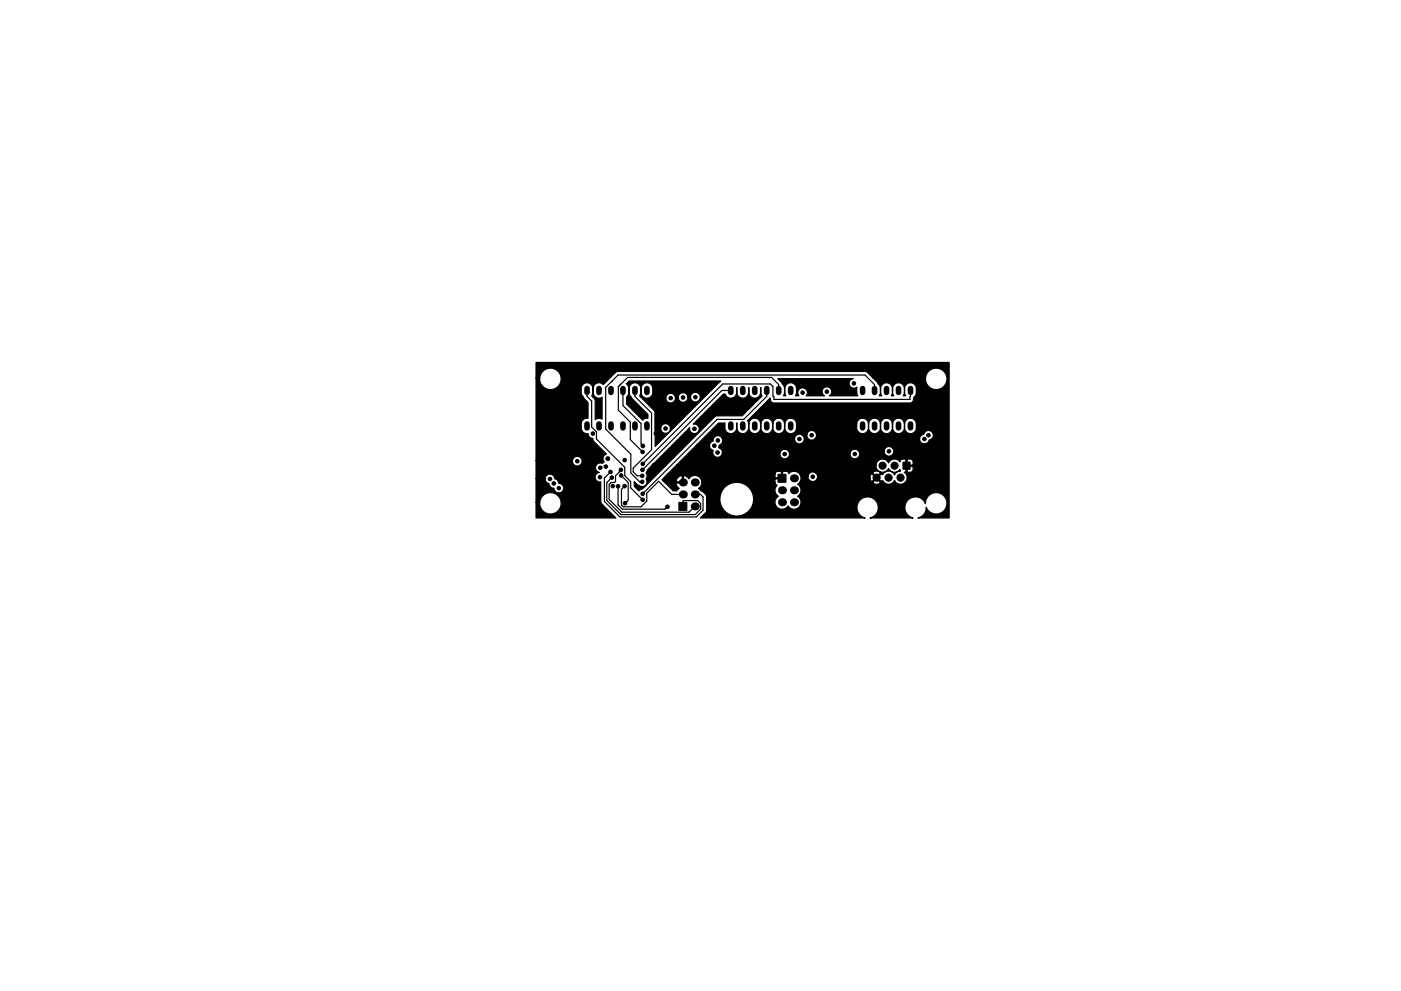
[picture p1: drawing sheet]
<svg xmlns="http://www.w3.org/2000/svg" width="297mm" height="210mm" viewBox="0 0 297 210" stroke-linecap="round" stroke-linejoin="round" font-family="sans-serif">
<g fill="none" stroke="#000" stroke-width="1.2">
<path d="M124.5 82.4v.8M124.5 90v.8M127 82.4v.8M127 90v.8M129.5 82.4v.8M129.5 90v.8M132.1 82.4v.8M132.1 90v.8M134.6 82.4v.8M134.6 90v.8M137.2 82.4v.8M137.2 90v.8"/>
<path d="M154.9 82.4v.8M154.9 90v.8M157.5 82.4v.8M157.5 90v.8M160 82.4v.8M160 90v.8M162.6 82.4v.8M162.6 90v.8M165.1 82.4v.8M165.1 90v.8M167.6 82.4v.8M167.6 90v.8"/>
<path d="M182.9 82.4v.8M182.9 90v.8M185.4 82.4v.8M185.4 90v.8M188 82.4v.8M188 90v.8M190.5 82.4v.8M190.5 90v.8M193 82.4v.8M193 90v.8"/>
</g>
<g fill="#000">
<circle cx="140.2" cy="82.6" r=".26"/>
<circle cx="144.8" cy="102.4" r=".85"/>
<circle cx="144.8" cy="104.9" r=".85"/>
<circle cx="147.3" cy="107.4" r=".85"/>
<circle cx="147.3" cy="102.4" r=".85"/>
<circle cx="147.3" cy="104.9" r=".85"/>
<circle cx="165.8" cy="104" r=".85"/>
<circle cx="165.8" cy="106.6" r=".85"/>
<circle cx="168.3" cy="104" r=".85"/>
<circle cx="168.3" cy="101.5" r=".85"/>
<circle cx="168.3" cy="106.6" r=".85"/>
</g>
<g fill="#000" stroke="#000" stroke-width=".21">
<path d="M191.4 98h1.6v1.6h-1.6zM143.9 106.6h1.7v1.7h-1.7zM164.9 100.6h1.7v1.7h-1.7z"/>
<circle cx="122.4" cy="97.9" r=".38"/>
<circle cx="125.7" cy="92" r=".38"/>
<circle cx="127.3" cy="99.2" r=".38"/>
<circle cx="128.5" cy="99" r=".38"/>
<circle cx="128.9" cy="97.3" r=".38"/>
<circle cx="131.6" cy="99.7" r=".38"/>
<circle cx="132.4" cy="97.6" r=".38"/>
<circle cx="136.2" cy="99.7" r=".38"/>
<circle cx="136.2" cy="95.9" r=".38"/>
<circle cx="136.3" cy="98.4" r=".38"/>
<circle cx="136.3" cy="94.6" r=".38"/>
<circle cx="138.6" cy="98.7" r=".38"/>
<circle cx="139" cy="92" r=".38"/>
<circle cx="140.2" cy="82.6" r=".38"/>
<circle cx="141.1" cy="90.9" r=".38"/>
<circle cx="142.2" cy="84.5" r=".38"/>
<circle cx="144.8" cy="84.3" r=".38"/>
<circle cx="147.2" cy="91" r=".38"/>
<circle cx="147.4" cy="84.3" r=".38"/>
<circle cx="151.5" cy="94.6" r=".38"/>
<circle cx="152.1" cy="96" r=".38"/>
<circle cx="152.2" cy="93.5" r=".38"/>
<circle cx="158.5" cy="94.7" r=".38"/>
<circle cx="166.4" cy="96.3" r=".38"/>
<circle cx="169.5" cy="93.1" r=".38"/>
<circle cx="170.2" cy="83.3" r=".38"/>
<circle cx="172.1" cy="92.3" r=".38"/>
<circle cx="175.3" cy="83.1" r=".38"/>
<circle cx="178" cy="81" r=".38"/>
<circle cx="181" cy="81.3" r=".38"/>
<circle cx="181.2" cy="96.3" r=".38"/>
<circle cx="184.7" cy="96.3" r=".38"/>
<circle cx="187.1" cy="98.8" r=".76"/>
<circle cx="188.5" cy="95.8" r=".38"/>
<circle cx="189.7" cy="98.8" r=".76"/>
<circle cx="196" cy="93.1" r=".38"/>
<circle cx="196.9" cy="92.3" r=".38"/>
<circle cx="198.4" cy="85.2" r=".38"/>
<circle cx="116.6" cy="101.6" r=".38"/>
<circle cx="117.4" cy="102.6" r=".38"/>
<circle cx="118.5" cy="103.6" r=".38"/>
<circle cx="127.2" cy="101.2" r=".38"/>
<circle cx="129.4" cy="100.1" r=".38"/>
<circle cx="129.7" cy="101.3" r=".38"/>
<circle cx="129.9" cy="103.1" r=".38"/>
<circle cx="131" cy="103.2" r=".38"/>
<circle cx="131.7" cy="100.9" r=".38"/>
<circle cx="132.4" cy="103.1" r=".38"/>
<circle cx="132.5" cy="106.8" r=".38"/>
<circle cx="136.2" cy="102.2" r=".38"/>
<circle cx="136.2" cy="101" r=".38"/>
<circle cx="136.3" cy="106" r=".38"/>
<circle cx="136.3" cy="104.8" r=".38"/>
<circle cx="141.5" cy="107.5" r=".38"/>
<circle cx="172.3" cy="101.1" r=".38"/>
<circle cx="185.9" cy="101.3" r=".76"/>
<circle cx="188.4" cy="101.3" r=".76"/>
<circle cx="190.9" cy="101.3" r=".76"/>
</g>
<path d="M140.2 82.6l-1.2 1.1v8.3" fill="none" stroke="#000" stroke-width=".53"/>
<g fill="none" stroke="#000" stroke-width=".25">
<path d="M124.5 82.8v1.3l.9 1v5.5l1.1 1v1.6l6 5.9v1.8l1.2 1.3v1.3l2.6 2.5M129.6 81h.1M131.6 99.7l-1.1 1.3v1.2l-.2 .2h-.7l-.4 .4v3.2l2.7 2.7h14.2l1.2-1.3M132.1 82.8v3.2l3.8 3.9v4.3l.4 .4M134.6 82.8v1.3l3.5 3.5v7.8l-3.8 3.9v.8l.8 .9h1.1M154.9 82.8h-1.9l-16.8 16.9M162.6 82.8v1.3l-4.9 4.9h-5.7l-15.7 15.8M164.1 84.7v-.5l-.2-.2v-2l-.5-.5h-10.2l-16.9 16.9M164.1 84.7h.1M165.1 82.8v-1.2l-1.5-1.5h-30.5l-2 1.9v5l2.5 2.6v3.7l2.6 2.6M185.4 82.8v-1.2l-2-2h-52.4l-2.6 2.6v8.8l5.3 5.4v4l1.9 1.8h.6M193 82.8l-.1 1.9h-28.8"/>
<path d="M128.1 101.4v5l3.3 3.3h16.2l1.5-1.5v-2.8l-.6-.5h-1.2M128.1 101.4h.1M129.4 100.1l-1.3 1.3M129.7 101.3l-1 1.1v3.8l3 3h15.7l1.2-1.2v-1.2l-.7-.6h-3l-.1 .1v1.1M131 103.2v3.9l.9 .9h9.1l.5-.5M131.7 100.9l1.5 1.5v3.7l-.7 .7M132.4 103.1l-.6 .7v3.3l.4 .4h3.7l1.2-1.2v-1.7l2.5-2.5 2.8 2.8h2.4"/>
</g>
<path d="M132.8 81.4l.6-.6h19.4l-13.9 13.9v-3.9h1.2a1.02 1.02 0 0 0 1.4 1.1 1.02 1.02 0 0 0 .3-1.7 1.02 1.02 0 0 0-1.7 .4v.2h-1.2l-.1-3.5-3.2-3.3 .2-.5 .1-1.1v.9a1.23 1.23 0 0 0 1.8 1.1h3.5a1.02 1.02 0 0 0 1.1 1.1 1.02 1.02 0 0 0 .9-1.3h.6a1.02 1.02 0 0 0 1.1 1.2 1.02 1.02 0 0 0 .9-1.2h.6a1.02 1.02 0 0 0 1.4 1 1.02 1.02 0 0 0 .3-1.7 1.02 1.02 0 0 0-1.6 .5l-.1 .2h-.6a1.02 1.02 0 0 0-1-.9 1.02 1.02 0 0 0-1 .9h-.6a1.02 1.02 0 0 0-1.1-.7 1.02 1.02 0 0 0-.9 .9h-3.5l.6-.7 .1-1.3a1.27 1.27 0 0 0-1.3-1.2 1.27 1.27 0 0 0-1.2 1.2 1.24 1.24 0 0 0-1.3-1.2 1.24 1.24 0 0 0-1.2 1.2v1.1l.2 .4 .5 .7 3.3 3.3v.8l-.7 .1-.5 .3-3.4-3.4v-1.5l.5-.7v-1.1l-.2-.6zM134.5 102.2l.6 .6a1.18 1.18 0 0 0 1.2 .4 1.18 1.18 0 0 0 .9-1.1l-.1-.2a.41 .41 0 0 1 0-.6l.1-.4a.85 .85 0 0 1 0-1.2l9-9a1.02 1.02 0 0 0 .9 1.3 1.02 1.02 0 0 0 1.1-1.1 1.02 1.02 0 0 0-1.2-.9l6.4-6.4a.65 .65 0 0 1 .7 .5 1.24 1.24 0 0 0 1.3 .3 1.24 1.24 0 0 0 .8-1.1v-1.1v1.1a1.24 1.24 0 0 0 1.3 1.2 1.24 1.24 0 0 0 1.2-1.2v-1.1l.1 1.1a1.24 1.24 0 0 0 1.2 1.2 1.24 1.24 0 0 0 1.3-1.2v-1.1v1.3l.3 .5-4.2 4.2h-5.4l-.4 .2-15.4 15.4-.7 .4-1-1zM164.9 80.3h16a1.02 1.02 0 0 0-.8 1.4 1.02 1.02 0 0 0 1.6 .4v1.4l.2 .5h-6.1a1.02 1.02 0 0 0 .3-1.6 1.02 1.02 0 0 0-1.6 0 1.02 1.02 0 0 0 .3 1.6h-3.9a1.02 1.02 0 0 0 0-1.4 1.02 1.02 0 0 0-1.4 0 1.02 1.02 0 0 0-.1 1.4h-.8l.3-.5v-1.1a1.24 1.24 0 0 0-1.3-1.2 1.24 1.24 0 0 0-1.2 1.2v1.1l.2 .5h-.5l.2-.7-.1-1.3-.5-.8zM113.6 76.9h87.6v33h-6.6h.2a2.25 2.25 0 0 0 1.6-2.3 2.28 2.28 0 0 0 3.7 .8 2.28 2.28 0 0 0-.8-3.7 2.28 2.28 0 0 0-3.1 2.2 2.26 2.26 0 0 0-3.8-.7 2.26 2.26 0 0 0 1.2 3.7h-9.1h.1a2.27 2.27 0 0 0 1.2-3.6 2.27 2.27 0 0 0-3.7 .1 2.27 2.27 0 0 0 1.3 3.5h-34.9l1.3-1.4v-2.9h2.8v.7a3.6 3.6 0 0 0 5.5 2.7 3.6 3.6 0 0 0 0-6.1 3.6 3.6 0 0 0-5.5 2.7h-2.8l-.2-.7-1.5-1.3 .5-.5 .2-.8h15.5l.1 .4 .4 .2a1.48 1.48 0 0 0 .2 2.4 1.49 1.49 0 0 0-.3 2.3 1.49 1.49 0 0 0 2.4-.3 1.49 1.49 0 0 0 2.3 .3 1.49 1.49 0 0 0-.3-2.3 1.48 1.48 0 0 0 0-2.5l.5-.5h15.5a.92 .92 0 0 0 1.5 0l-.7-.8-.8 .8h-15.5l.2-.7v-.6h1.5v.2a1.02 1.02 0 0 0 .9 1 1.02 1.02 0 0 0 1.1-.8h11.2l.1 .7h.3l.8-.8-.8-.7h-.3l-.1 .8h-11.2v-.5l-.3-.5h12.1l.8 .8 .7-.8v-.3l-.8-.2-.7 .2v.3h-12.1a1.02 1.02 0 0 0-1.7 .6h-1.5a1.49 1.49 0 0 0-2.5-.5l-.4-.5h-.8l-.2 .2v1.4h-1.4l-.2 .2v.5h-15.5a1.48 1.48 0 0 0-1.1-1.4 1.48 1.48 0 0 0-1.7 .7l-.3-.4-.6-.3-.2 .1v1.5h-1.4l-.2 .2 .2 .4 .5 .5-.5 .5h-.8l-2.1-2.1h2.7l.2 .2h1.2v-1.2a1.12 1.12 0 0 0-1.4 1h-2.7l-.2-.2 1.1-1.2h22.8v.6l.2 .2h1.2v-1.2l-.2-.2h-.6a.64 .64 0 0 0-.6 .6h-22.8l1.9-1.9h42.3v.2a1.4 1.4 0 0 0 1.2 1.3 1.4 1.4 0 0 0 1.5-.8 1.39 1.39 0 0 0 2.4 .2l.1 .3-.6 .2-.7 .6a1.4 1.4 0 0 0-1.2-.8 1.4 1.4 0 0 0-1.3 .9l-.3-.2-.8 .7 .8 .8 .4-.1a1.4 1.4 0 0 0 1.2 .7 1.4 1.4 0 0 0 1.3-.8 1.4 1.4 0 0 0 2.1 .5 1.4 1.4 0 0 0-.1-2.2l.4-.2v-1.1h.2v1.1l.2 .2 .7-.1 .4-.4v-.6l-.2-.2h-1.3v-1.3h.2v1.1h1.1l.2-.2v-.5a.64 .64 0 0 0-.6-.6h-.5l-.2 .2-1-.2-.3 .2-.2 .4-.1-.1a1.4 1.4 0 0 0-2.3 .3 1.4 1.4 0 0 0-1.5-.8 1.4 1.4 0 0 0-1.2 1.3h-42.3l4.2-4.2h2.8l.1 .5 .7 .6v.1a1.02 1.02 0 0 0 .7 1.3 1.02 1.02 0 0 0 1.2-.8h12.3v.2a1.02 1.02 0 0 0 1.1 1 1.02 1.02 0 0 0 .9-1.2h12.8v.2a1.02 1.02 0 0 0 1.4 .9 1.02 1.02 0 0 0 .4-1.6h5.5v.2a1.02 1.02 0 0 0 1.5 .7 1.02 1.02 0 0 0 0-1.7 1.02 1.02 0 0 0-1.5 .8h-5.5l-.1-.2a1.02 1.02 0 0 0-1.7 .7h-12.8l-.1-.2a1.02 1.02 0 0 0-1-.7 1.02 1.02 0 0 0-.9 .9h-12.3l.1-.1a1.01 1.01 0 0 0-.8-1.1l.1-.6a1.01 1.01 0 0 0 .6-1.4h15.4v.2a1.02 1.02 0 0 0 1.6 .8 1.02 1.02 0 0 0-.1-1.8h1.1v.2a1.02 1.02 0 0 0 .7 .9 1.02 1.02 0 0 0 1-.3h22.2v.2a1.02 1.02 0 0 0 .9 1 1.02 1.02 0 0 0 1.1-.8 1.02 1.02 0 0 0 .6-1.7 1.02 1.02 0 0 0-1.7 .4l-.7 .4-.2 .5h-22.2a1.02 1.02 0 0 0-.3-1.6 1.02 1.02 0 0 0-1.4 .8h-1.1a1.02 1.02 0 0 0-1.5 .8h-15.4a1.05 1.05 0 0 0-1.2-.5 1.05 1.05 0 0 0-.7 1.1l-.5 .3-.3 .6h-2.8l4.8-4.8h1.3v1.3a1.24 1.24 0 0 0 1.3 1 1.24 1.24 0 0 0 1.2-1.2l.1-1.1v1.3a1.24 1.24 0 0 0 1.3 1 1.24 1.24 0 0 0 1.1-1.2l.1-.9v1.1a1.24 1.24 0 0 0 1.3 1 1.24 1.24 0 0 0 1.2-1.2v-.9v1.1a1.24 1.24 0 0 0 1.3 1 1.24 1.24 0 0 0 1.2-1.2l.1-.9v1.1a1.24 1.24 0 0 0 1.3 1 1.24 1.24 0 0 0 1.1-1.2l.1-.9v1.1a1.24 1.24 0 0 0 1.3 1 1.24 1.24 0 0 0 1.2-1.2v-.9h12.7l.1 1.1a1.24 1.24 0 0 0 1.3 1 1.24 1.24 0 0 0 1.1-1.2l.1-.9v1.1a1.24 1.24 0 0 0 1.3 1 1.24 1.24 0 0 0 1.2-1.2v-.9v1.1a1.24 1.24 0 0 0 1.3 1 1.24 1.24 0 0 0 1.2-1.2l.1-.9v1.1a1.24 1.24 0 0 0 1.3 1 1.24 1.24 0 0 0 1.1-1.2l.1-.9v1.1a1.24 1.24 0 0 0 1.3 1 1.24 1.24 0 0 0 1.2-1.2v-1.1a1.28 1.28 0 0 0-1.4-1 1.28 1.28 0 0 0-1.2 1.2 1.27 1.27 0 0 0-1.2-1.2 1.27 1.27 0 0 0-1.3 1.2 1.27 1.27 0 0 0-1.3-1.2 1.27 1.27 0 0 0-1.2 1.2 1.27 1.27 0 0 0-1.3-1.2 1.27 1.27 0 0 0-1.3 1.2 1.24 1.24 0 0 0-1.2-1.2 1.24 1.24 0 0 0-1.3 1.2h-12.7v-.2a1.28 1.28 0 0 0-1.4-1 1.28 1.28 0 0 0-1.2 1.2 1.27 1.27 0 0 0-1.2-1.2 1.27 1.27 0 0 0-1.3 1.2 1.27 1.27 0 0 0-1.3-1.2 1.27 1.27 0 0 0-1.2 1.2 1.27 1.27 0 0 0-1.3-1.2 1.27 1.27 0 0 0-1.3 1.2l-.2-.6 4.7-4.9 .1 .3a.76 .76 0 0 0 .8 .8h28.8a.95 .95 0 0 0 .8-1.1l.6-.9v-1.1a1.24 1.24 0 0 0-1.3-1.2 1.24 1.24 0 0 0-1.2 1.2v1.1l.2 .5h-.5l.2-.5v-1.3a1.24 1.24 0 0 0-1.3-1 1.24 1.24 0 0 0-1.1 1.2v1.1l.2 .5h-.5l.2-.5v-1.3a1.24 1.24 0 0 0-1.3-1 1.24 1.24 0 0 0-1.2 1.2v1.1l.3 .5h-.6l.3-.7-.1-1.3-.6-.9-.9-.9h11.1v.4a2.28 2.28 0 0 0 3.5 1.7 2.28 2.28 0 0 0 0-3.9 2.28 2.28 0 0 0-3.5 1.8h-11.1l-1.3-1.3-.4-.1h-52.4l-.5 .2-2.6 2.6a1.23 1.23 0 0 0-1.3-.3 1.23 1.23 0 0 0-.8 1.1v1.1a1.24 1.24 0 0 0 1.9 .8v4.6l-.7-.2-.8 .3v-4.1l-.8-.9 .3-.5v-1.3a1.24 1.24 0 0 0-1.3-1 1.24 1.24 0 0 0-1.2 1.2l.1 1.3 .5 .8 .9 .9v3.3a1.23 1.23 0 0 0-1.5 1.2v1.1a1.24 1.24 0 0 0 1.5 1 1.23 1.23 0 0 0 1 1.1l.2 .6 2.7 2.6a1.02 1.02 0 0 0-.5 1.7l-.5 .3a1.02 1.02 0 0 0-1.3 .7 1.02 1.02 0 0 0 .8 1.2 1.02 1.02 0 0 0-.9 1.2 1.02 1.02 0 0 0 1.2 .8v4.5l3.2 3.2h-17v-3.3h.8a2.28 2.28 0 0 0 3.1 2.3 2.28 2.28 0 0 0 .8-3.8 2.28 2.28 0 0 0-3.8 1l-.1 .5h-.8v-5.1h2a1.13 1.13 0 0 0 .8 1.2 1.18 1.18 0 0 0 1.1 1 1.02 1.02 0 0 0 1.1 .9 1.02 1.02 0 0 0 .9-1.1 1.02 1.02 0 0 0-1.1-.9 1.12 1.12 0 0 0-.8-1.1 1.02 1.02 0 0 0-1-.9 1.02 1.02 0 0 0-1 .9h-2v-3.7h7.8v.2a1.02 1.02 0 0 0 1.5 .7 1.02 1.02 0 0 0 0-1.7 1.02 1.02 0 0 0-1.5 .8h-7.8v-17.6h.8v.4a2.28 2.28 0 0 0 3.5 1.7 2.28 2.28 0 0 0 0-3.9 2.28 2.28 0 0 0-3.5 1.8h-.8z" fill="#000" stroke="#000" stroke-width=".25"/>
</svg>
